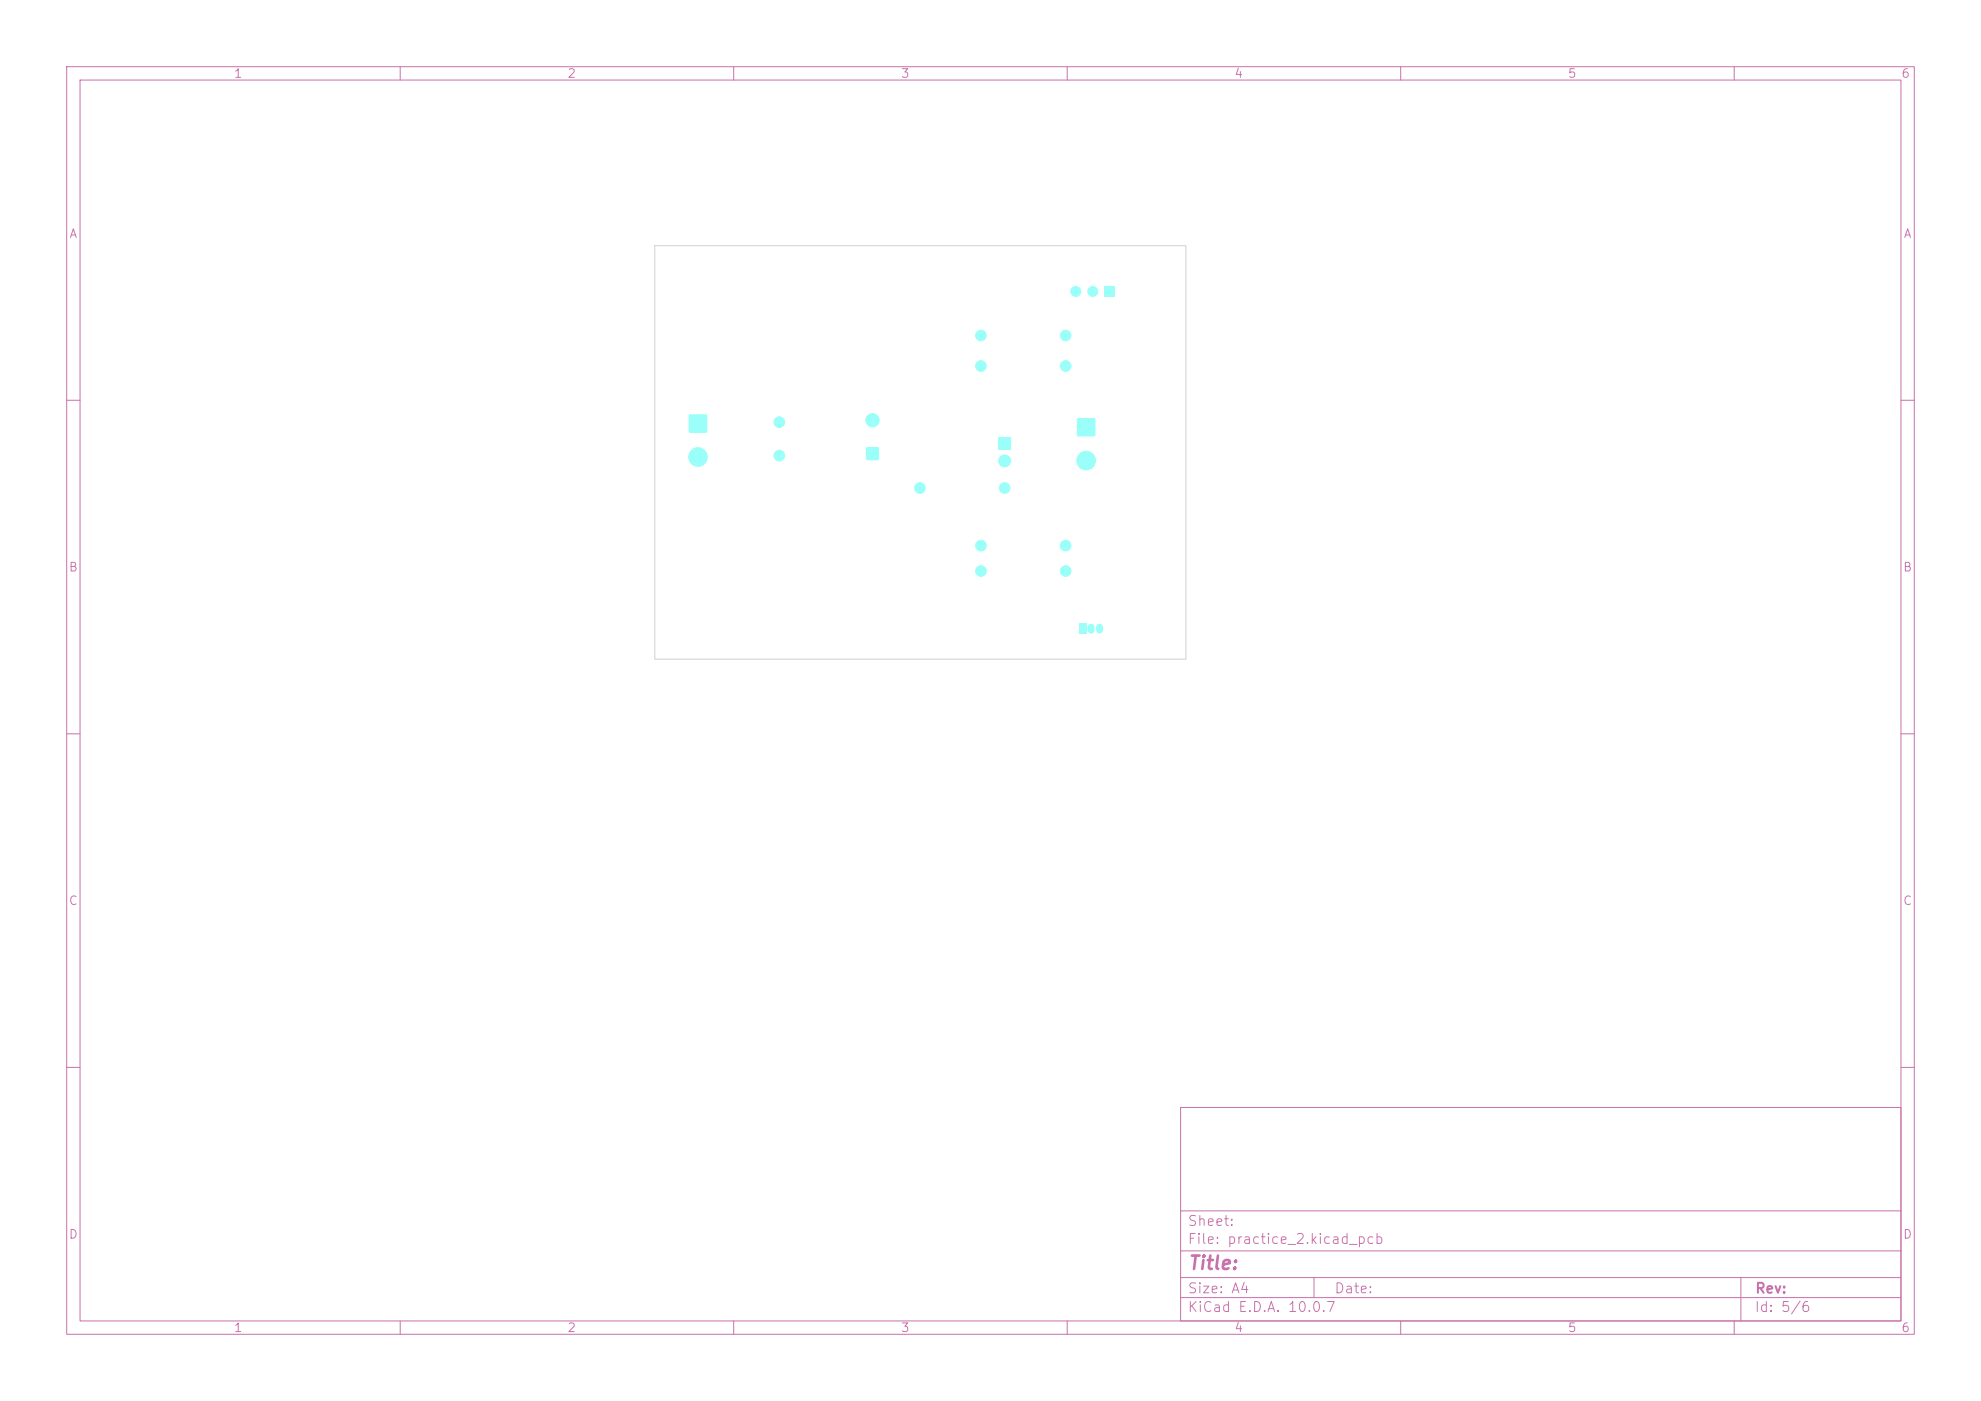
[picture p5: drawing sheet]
<svg xmlns="http://www.w3.org/2000/svg" width="297mm" height="210mm" viewBox="0 0 297 210" stroke-linecap="round" stroke-linejoin="round" font-family="sans-serif">
<defs><g id="words">
<text font-size="2" fill="#c872ab" x="178" y="190.8">Title:</text>
<g font-size="1.5" fill="#c872ab">
<text x="178" y="184.1">Sheet:</text>
<text x="178" y="186.8">File: practice_2.kicad_pcb</text>
<text x="178" y="197">KiCad E.D.A. 10.0.7</text>
<text x="178" y="194.2">Size: A4</text>
<text x="200" y="194.2">Date:</text>
<text x="263" y="197">Id: 5/6</text>
<text x="263" y="194.2">Rev:</text>
</g>
<g font-size="1.3" fill="#c872ab">
<text x="35" y="12">1</text>
<text x="85" y="12">2</text>
<text x="135" y="12">3</text>
<text x="185" y="12">4</text>
<text x="235" y="12">5</text>
<text x="285" y="12">6</text>
<text x="10.3" y="36">A</text>
<text x="285.3" y="36">A</text>
<text x="10.2" y="86">B</text>
<text x="285.2" y="86">B</text>
<text x="10.2" y="136">C</text>
<text x="285.2" y="136">C</text>
<text x="10.2" y="186">D</text>
<text x="285.2" y="186">D</text>
<text x="35" y="200">1</text>
<text x="85" y="200">2</text>
<text x="135" y="200">3</text>
<text x="185" y="200">4</text>
<text x="235" y="200">5</text>
<text x="285" y="200">6</text>
</g>
</g></defs>
<g fill="none" stroke="#c872ab" stroke-width=".15">
<path d="M10 10h277v190h-277zM12 12h273v186h-273zM60 10v2M110 10v2M160 10v2M210 10v2M260 10v2M10 60h2M285 60h2M10 110h2M285 110h2M10 160h2"/>
<path d="M177 166h108v32h-108zM285 160h2M60 198v2M110 198v2M160 198v2M177 194.5h108M177 191.5h108M177 187.5h108M177 181.5h108M197 191.5v3M210 198v2M260 198v2"/>
<path d="M261 191.5v6.5"/>
</g>
<path d="M161.8 93.5h1v1.5h-1z" fill="#9afff8"/>
<path d="M163.6 94v.5M164.8 94v.5" fill="none" stroke="#9afff8" stroke-width="1.1"/>
<g fill="#9afff8" stroke="#9afff8" stroke-width=".15">
<circle cx="147.1" cy="81.8" r=".8"/>
<circle cx="159.8" cy="81.8" r=".8"/>
</g>
<path d="M149.7 65.6h1.8v1.8h-1.8z" fill="#9afff8"/>
<g fill="#9afff8" stroke="#9afff8" stroke-width=".15">
<circle cx="150.6" cy="69.1" r=".9"/>
<circle cx="147.1" cy="50.3" r=".8"/>
<circle cx="159.8" cy="50.3" r=".8"/>
</g>
<path d="M103.3 62.2h2.7v2.6h-2.7z" fill="#9afff8"/>
<g fill="#9afff8" stroke="#9afff8" stroke-width=".15">
<circle cx="104.6" cy="68.5" r="1.4"/>
<circle cx="147.1" cy="54.9" r=".8"/>
<circle cx="159.8" cy="54.9" r=".8"/>
</g>
<path d="M161.5 62.7h2.7v2.7h-2.7z" fill="#9afff8"/>
<g fill="#9afff8" stroke="#9afff8" stroke-width=".15">
<circle cx="162.8" cy="69" r="1.4"/>
<circle cx="147.1" cy="85.6" r=".8"/>
<circle cx="159.8" cy="85.6" r=".8"/>
</g>
<path d="M165.6 42.9h1.5v1.5h-1.5z" fill="#9afff8"/>
<g fill="#9afff8" stroke="#9afff8" stroke-width=".15">
<circle cx="163.8" cy="43.7" r=".75"/>
<circle cx="161.3" cy="43.7" r=".75"/>
<circle cx="116.8" cy="68.3" r=".8"/>
<circle cx="116.8" cy="63.3" r=".8"/>
</g>
<path d="M129.9 67.1h1.8v1.8h-1.8z" fill="#9afff8"/>
<g fill="#9afff8" stroke="#9afff8" stroke-width=".15">
<circle cx="130.8" cy="63" r="1"/>
<circle cx="137.9" cy="73.2" r=".8"/>
<circle cx="150.6" cy="73.2" r=".8"/>
</g>
<path d="M98.2 36.8h79.6v62h-79.6z" fill="none" stroke="#d0d2cd" stroke-width=".15"/>
<use href="#words"/>
</svg>
